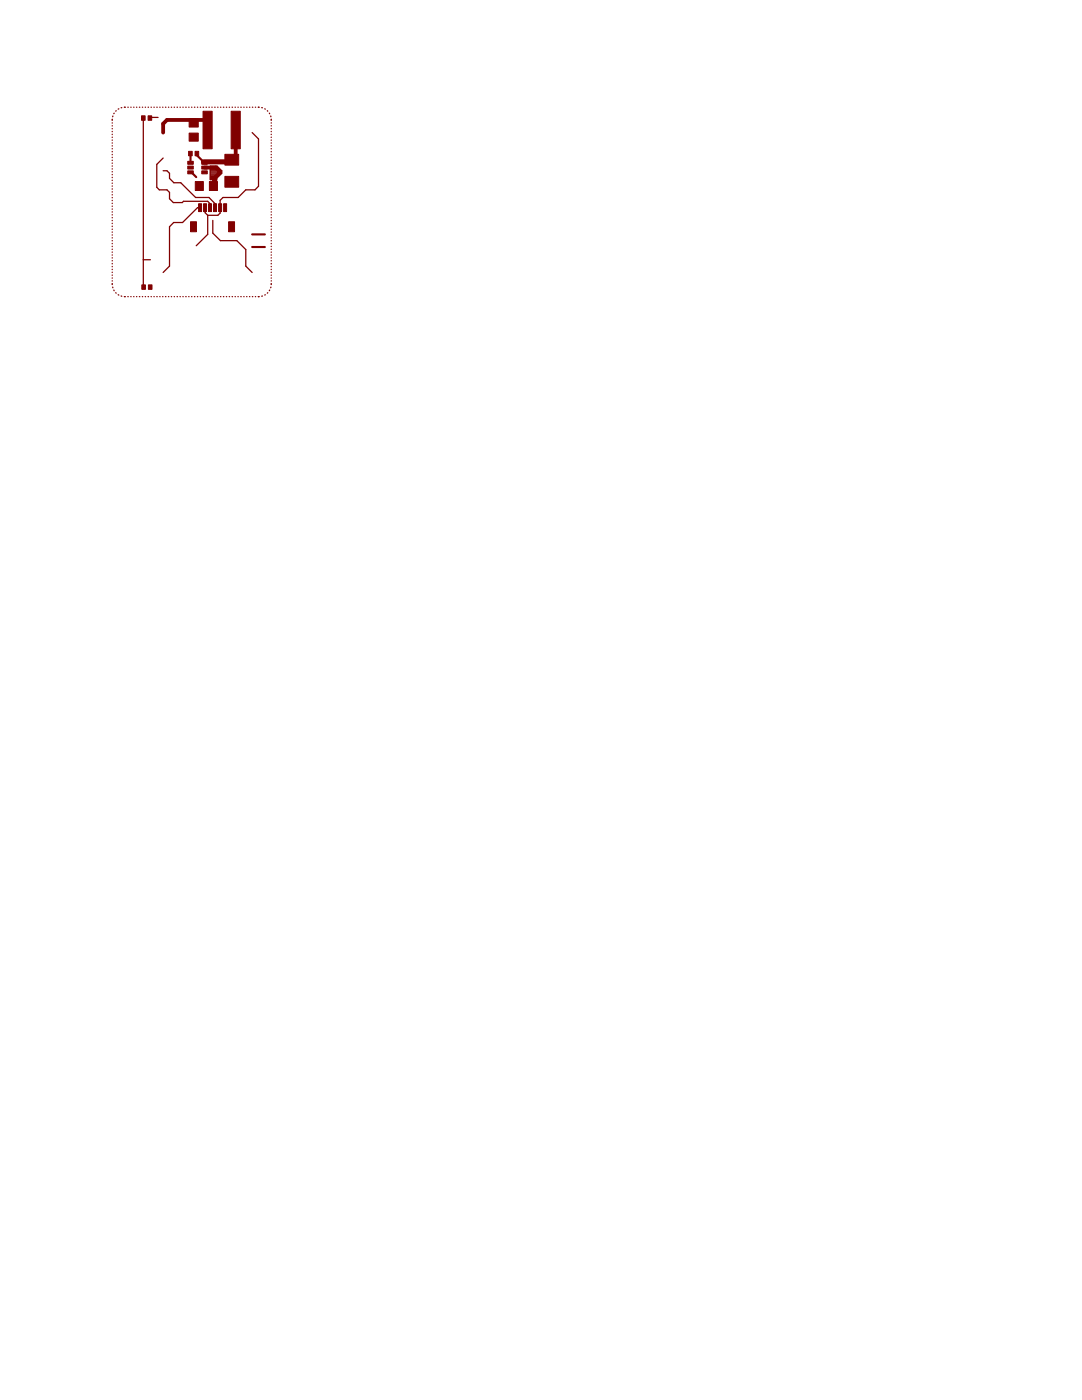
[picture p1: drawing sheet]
<svg xmlns="http://www.w3.org/2000/svg" width="216mm" height="279mm" viewBox="0 0 216 279" stroke-linecap="round" stroke-linejoin="round" font-family="sans-serif">
<g fill="#800000" stroke="#800000" stroke-width=".2">
<path d="M41.8 36.2h1.6v1.8h-1.6z"/>
<path d="M39 36.2h1.6v1.8h-1.6z"/>
<path d="M37.7 23.7h1.9v1.7h-1.9z"/>
<path d="M37.7 26.6h1.9v1.6h-1.9z"/>
<path d="M39.6 40.7h.6v1.5h-.6z"/>
<path d="M40.6 40.7h.6v1.5h-.6z"/>
<path d="M41.6 40.7h.6v1.5h-.6z"/>
<path d="M42.6 40.7h.6v1.5h-.6z"/>
<path d="M43.6 40.7h.6v1.5h-.6z"/>
<path d="M44.6 40.7h.6v1.5h-.6z"/>
<path d="M38 44.3h1.2v1.9h-1.2z"/>
<path d="M45.6 44.3h1.2v1.9h-1.2z"/>
<path d="M28.2 23.1h.8v.9h-.8z"/>
<path d="M29.5 23.1h.8v.9h-.8z"/>
<path d="M29.6 56.9h.7v.8h-.7z"/>
<path d="M28.3 56.9h.7v.8h-.7z"/>
<path d="M40.3 33.1h1.1v.6h-1.1z"/>
<path d="M40.3 32.2h1.1v.6h-1.1z"/>
<path d="M40.3 34.1h1.1v.6h-1.1z"/>
<path d="M37.5 33.1h1.1v.6h-1.1z"/>
<path d="M37.5 34.1h1.1v.6h-1.1z"/>
<path d="M37.5 32.2h1.1v.6h-1.1z"/>
<path d="M46.1 22.2h1.8v7.5h-1.8z"/>
<path d="M40.5 22.2h1.8v7.5h-1.8z"/>
<path d="M38.9 30.2h.7v.9h-.7z"/>
<path d="M37.6 30.2h.8v.9h-.8z"/>
<path d="M44.9 35.2h2.7v2.2h-2.7z"/>
<path d="M44.9 30.8h2.7v2.2h-2.7z"/>
</g>
<g fill="none" stroke="#800000" stroke-width=".25">
<path d="M22.4 23.8v.2M22.4 24.5v.1M22.4 25.1h.1M22.4 25.7h.1M22.4 26.2v.1M22.4 26.8v.1M22.4 27.4h.1M22.4 27.9v.1M22.4 28.5v.1M22.4 29.1h.1M22.4 29.7h.1M22.4 30.2v.1"/>
<path d="M22.4 30.8v.1M22.4 31.4v.1M22.4 32h.1M22.4 32.5v.1M22.4 33.1v.1M22.4 33.7h.1M22.4 34.2v.1M22.4 34.8v.1M22.4 35.4v.1M22.4 36h.1M22.4 36.5v.1M22.4 37.1v.1"/>
<path d="M22.4 37.7v.1M22.4 38.3h.1M22.4 38.8v.1M22.4 39.4v.1M22.4 40h.1M22.5 23.2v.1M22.8 22.6l-.1 .1M23.2 22.1l-.1 .1M23.7 21.7l-.1 .1M24.3 21.5h-.1M24.8 21.4h.2M25.5 21.4h.1"/>
<path d="M26.1 21.4h.1M26.7 21.4h.1M27.2 21.4h.1M27.8 21.4h.1M28.4 21.4h.1M28.6 23.6l.1 33.7M29 21.4h.1M29.5 21.4h.1M30.1 21.4h.1M30.7 21.4h.1M31.3 21.4h.1M31.5 23.4h-1.5l-.1 .2"/>
<path d="M31.9 21.4h.1M32.4 21.4h.1M32.6 31.5l-1.3 1.3v4.6l.5 .5h1.5l.5 .5v1.3l.8 .7h1.8l.2-.2h4.8l.5 .4v.8M32.6 34.1h.7l.5 .5v1l.9 .9h1.4l2.9 2.9h2.7l1.2 1.2v.8M33 21.4h.1M33.6 21.4h.1M34.2 21.4h.1M34.8 21.4h.1M35.3 21.4h.1M35.9 21.4h.1M36.5 21.4h.1M37.1 21.4h.1"/>
<path d="M37.7 21.4h.1M38.2 21.4h.1M38.8 21.4h.1M39.4 21.4h.1M40 21.4h.1M40.5 21.4h.1M41.1 21.4h.1M41.7 21.4h.1M42 33.2h1.3l.9 .9v.5l-1 1v.3h-1.2zM42 35.6h1.2M42 35.4h1.4M42 35.2h1.6"/>
<path d="M42 35h1.8M42 34.8h2.1M42 34.5h2.2M42 34.3h2.2M42 34.1h2.2M42 33.9h2M42 33.6h1.8M42 33.4h1.6M42.3 21.4h.1M42.5 35.9v.5h.2v-.5M42.5 36.3h.2M42.5 36.1h.2"/>
<path d="M42.8 21.4h.1M43.4 21.4h.1M44 21.4h.1M44.6 21.4h.1M45.2 21.4h.1M45.7 21.4h.1M46.3 21.4h.1M46.9 21.4h.1M47.5 21.4h.1M48 21.4h.1M48.6 21.4h.1M49.2 21.4h.1"/>
<path d="M49.8 21.4h.1M50.3 26.5l1.3 1.2v9.5l-.7 .7h-1.9l-1.5 1.5h-3l-.6 .6v2.5l-.4 .5h-2.1M50.4 21.4h.1M50.9 21.4h.1M51.5 21.4h.2M52.2 21.5h.2M52.8 21.7l.1 .1M53.3 22.1l.1 .1M53.7 22.6l.1 .1M54 23.2l.1 .1M54.1 23.8v.2M54.1 24.5v.1"/>
<path d="M54.1 25.1h.1M54.1 25.7h.1M54.1 26.2v.1M54.1 26.8v.1M54.1 27.4h.1M54.1 27.9v.1M54.1 28.5v.1M54.1 29.1h.1M54.1 29.7h.1M54.1 30.2v.1M54.1 30.8v.1M54.1 31.4v.1"/>
<path d="M54.1 32h.1M54.1 32.5v.1M54.1 33.1v.1M54.1 33.7h.1M54.1 34.2v.1M54.1 34.8v.1M54.1 35.4v.1M54.1 36h.1M54.1 36.5v.1M54.1 37.1v.1M54.1 37.7v.1M54.1 38.3h.1"/>
<path d="M54.1 38.8v.1M54.1 39.4v.1M54.1 40h.1M22.4 40.6h.1M22.4 41.1v.1M22.4 41.7v.1M22.4 42.3h.1M22.4 42.8v.1M22.4 43.4v.1M22.4 44h.1M22.4 44.6h.1M22.4 45.1v.1"/>
<path d="M22.4 45.7v.1M22.4 46.3v.1M22.4 46.9h.1M22.4 47.4v.1M22.4 48v.1M22.4 48.6h.1M22.4 49.1v.1M22.4 49.7v.1M22.4 50.3v.1M22.4 50.9h.1M22.4 51.4v.1M22.4 52v.1"/>
<path d="M22.4 52.6v.1M22.4 53.2h.1M22.4 53.7v.1M22.4 54.3v.1M22.4 54.9h.1M22.4 55.5h.1M22.4 56v.1M22.4 56.6v.2M22.5 57.3v.1M22.7 57.9l.1 .1M23.1 58.4l.1 .1M23.6 58.8l.1 .1"/>
<path d="M24.2 59.1h.1M24.8 59.2h.2M25.5 59.2h.1M26.1 59.2h.1M26.7 59.2h.1M27.2 59.2h.1M27.8 59.2h.1M28.4 59.2h.1M28.6 51.8h1.4M29 59.2h.1M29.5 59.2h.1M30.1 59.2h.1"/>
<path d="M30.7 59.2h.1M31.3 59.2h.1M31.9 59.2h.1M32.4 59.2h.1M33 59.2h.1M33.6 59.2h.1M34.2 59.2h.1M34.8 59.2h.1M35.3 59.2h.1M35.9 59.2h.1M36.5 59.2h.1M37.1 59.2h.1"/>
<path d="M37.7 59.2h.1M38.2 59.2h.1M38.8 59.2h.1M39.4 59.2h.1M39.9 41.4h-.5l-3 3h-1.8l-.8 .9v7.8l-1.2 1.3M40 59.2h.1M40.5 59.2h.1M40.9 41.4v1.1l.5 .5M41.1 59.2h.1M41.4 43v3.8l-2.2 2.2M41.7 59.2h.1M42.3 59.2h.1"/>
<path d="M42.5 44v2.5l1.5 1.5h3.3l1.7 1.8v3.3l1.3 1.3M42.8 59.2h.1M43.4 59.2h.1M44 59.2h.1M44.6 59.2h.1M45.2 59.2h.1M45.7 59.2h.1M46.3 59.2h.1M46.9 59.2h.1M47.5 59.2h.1M48 59.2h.1M48.6 59.2h.1"/>
<path d="M49.2 59.2h.1M49.8 59.2h.1M50.4 59.2h.1M50.9 59.2h.1M51.5 59.2h.2M52.4 59.1h-.2M52.9 58.8l-.1 .1M53.4 58.4l-.1 .1M53.8 57.9l-.1 .1M54.1 57.3l-.1 .1M54.1 40.6h.1M54.1 41.1v.1"/>
<path d="M54.1 41.7v.1M54.1 42.3h.1M54.1 42.8v.1M54.1 43.4v.1M54.1 44h.1M54.1 44.6h.1M54.1 45.1v.1M54.1 45.7v.1M54.1 46.3v.1M54.1 46.9h.1M54.1 47.4v.1M54.1 48v.1"/>
<path d="M54.1 48.6h.1M54.1 49.1v.1M54.1 49.7v.1M54.1 50.3v.1M54.1 50.9h.1M54.1 51.4v.1M54.1 52v.1M54.1 52.6v.1M54.1 53.2h.1M54.1 53.7v.1M54.1 54.3v.1M54.1 54.9h.1"/>
<path d="M54.1 55.5h.1M54.1 56v.1M54.1 56.6v.2"/>
</g>
<path d="M38.1 23.9l.6 .7M38.4 24.2l.3-.3v.3M40.8 33.4h2.3l.6 .7M41.7 23.9h-8.4l-.7 .8v1.8M43.7 34.2v.4l-.7 .7v.9M47 26v5.1l-1.2 1.2h-.5" fill="none" stroke="#800000" stroke-width=".76"/>
<path d="M38 30.6v1.9h.3M38 34.4h.2l1 .9M38.9 23.9l-.2 .3M39.3 30.6v.4l1.5 1.5-.2-.2M41.7 23.9v2.1h-.3v3M43.7 34.1v.1M50.3 49.3h2.6M50.3 46.8h2.6" fill="none" stroke="#800000" stroke-width=".42"/>
<path d="M40.6 32.3h4.7" fill="none" stroke="#800000" stroke-width="1"/>
</svg>
